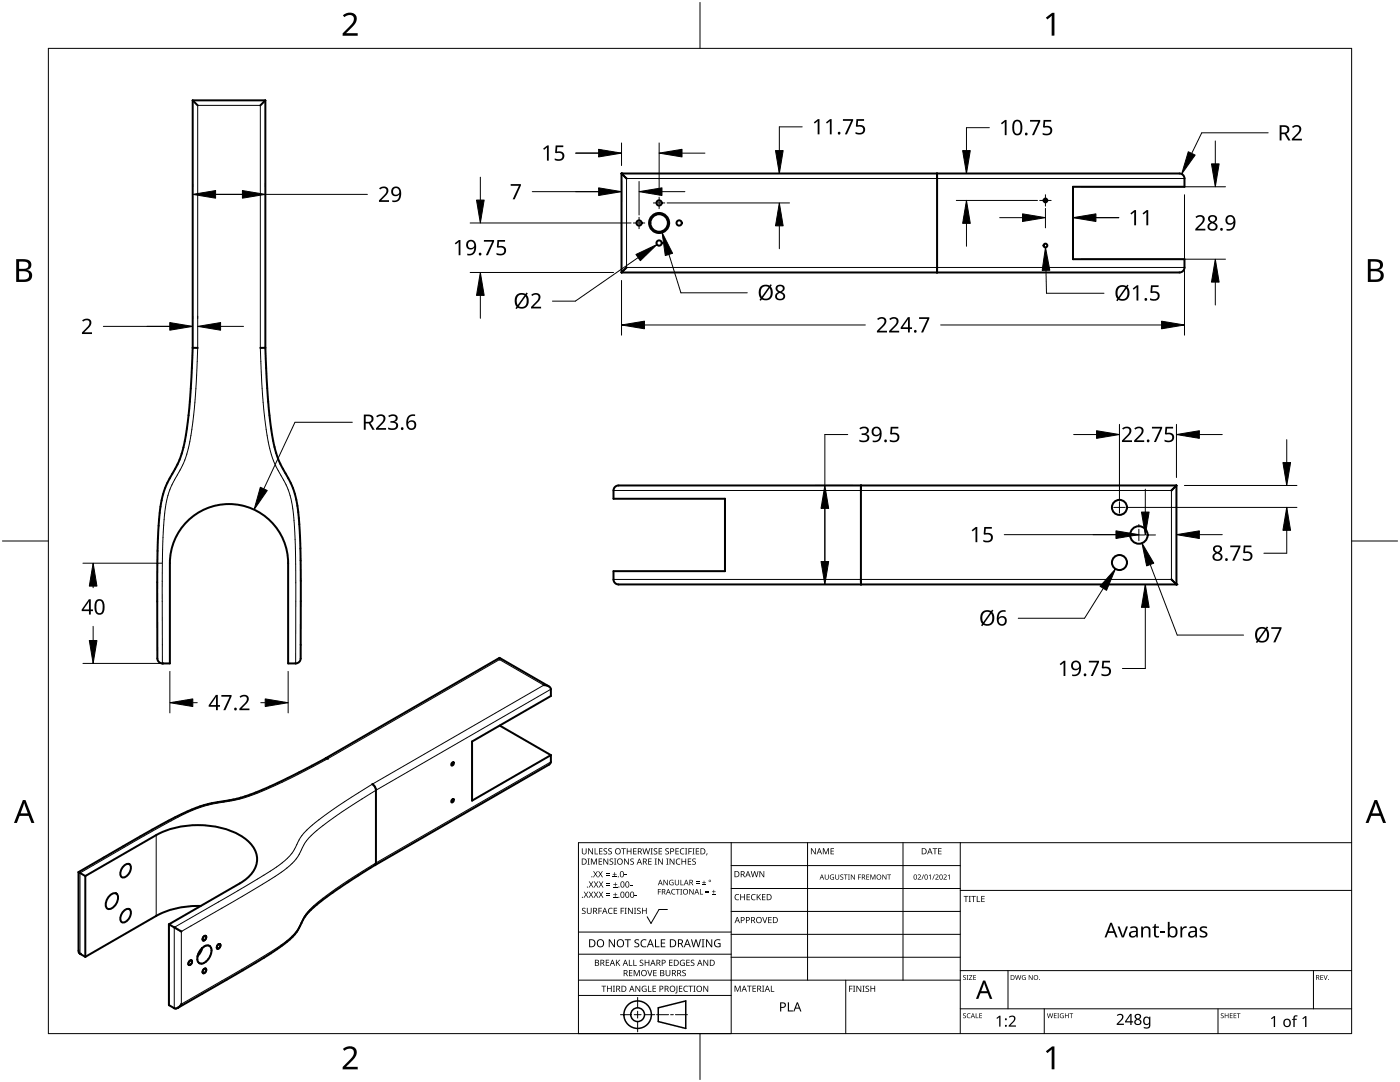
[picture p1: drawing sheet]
<svg xmlns="http://www.w3.org/2000/svg" width="279mm" height="216mm" viewBox="0 0 279 216" stroke-linecap="round" stroke-linejoin="round" font-family="sans-serif">
<g fill="none" stroke="#000" stroke-width=".4">
<path d="M38.5 20v49.4M38.5 20h14.5M38.5 20l1 1M53 20v49.4M53 20l-1 1M124 34.6h.1M124 34.6h111.4a1 1 0 0 1 1 1v1.7h-22.3v14.4h22.3v1.7a1 1 0 0 1-1 1h-111.4M124 34.6v19.8M124 34.6l1 1M125 35.6h.1M187 34.6h.1M187 34.6v19.8"/>
<path d="M124 54.4h.1M125 53.4l-1 1M125 53.4h.1M187 54.4h.1M38.5 69.4l-.6 10.8-.9 7.2a21 21 0 0 1-3.4 8.5 24.2 24.2 0 0 0-2 10.5l-.2 7.9v17.1a1 1 0 0 0 1 1h1.5v-20a11.8 11.8 0 0 1 11.8-11.8 11.8 11.8 0 0 1 11.8 11.8v20h1.5a1.09 1.09 0 0 0 1-1.5v-20.1l-.5-8.6a18.7 18.7 0 0 0-3.3-9.2 29.7 29.7 0 0 1-2.5-10.7l-.4-5.4-.3-7.5M38.5 69.4h1M53 69.4h-1M171.8 96.9v19.7M171.8 96.9h.1M233.8 97.9h.1M234.8 96.9l-1 1M234.8 96.9h.1"/>
<path d="M234.8 96.9h-111.4a1 1 0 0 0-1 1v1.6h22.3v14.5h-22.3v1.6a1 1 0 0 0 1 1h111.4M234.8 96.9v19.7M171.8 116.6h.1M233.8 115.6h.1M233.8 115.6l1 1M234.8 116.6h.1M99.7 131.3l-34.7 20 .5 .1M99.7 131.3v.3M99.7 131.3l9.8 5.7M108.5 136.7a1.33 1.33 0 0 1 1.4 .8v1.4l-15.7 9.1v11.8l15.7-9.1M65 151.3l-8.4 4.3-5.9 2.7-3.4 1.1-6.3 1.2-4.2 1.6-6.1 3.1-15 8.7M65.5 151.4h.1"/>
<path d="M90.3 152.2l.1-.1a.32 .32 0 0 1 .1 .4 .32 .32 0 0 1-.4 .2zM90.3 159.5l.1-.1a.32 .32 0 0 1 .1 .5 .32 .32 0 0 1-.4 .1zM99.7 144.8l10.2 5.9M109.9 150.7v1.3l-.4 .6-34.7 20 .2-.4v-14.5l-.2-.8-.5-.4M15.7 174l.3 .2M15.7 174v15.7l.2 .5 1.1 .7M16 174.2h.1M16 174.2l1 .6M17 174.8l14.2-8.2a18.3 18.3 0 0 1 17.1 .3 5.4 5.4 0 0 1 3 5.2 6.2 6.2 0 0 1-3.4 4.2l-14.2 8.1M17 174.8v16.1M21.8 178.8a1.07 1.07 0 0 1 1.6-.3 2.34 2.34 0 0 1-1.6 2.9 .83 .83 0 0 1-.7-1.1l.4-1zM24.6 172.9a.92 .92 0 0 1 1.4-.3 2.01 2.01 0 0 1-1.4 2.5 .84 .84 0 0 1-.5-1.4z"/>
<path d="M74.8 172.6l-7.1 4.6-4.4 3.3a10.6 10.6 0 0 0-3.8 5 19.7 19.7 0 0 1-6.5 5.4l-17.5 10.2M24.6 181.9a.92 .92 0 0 1 1.4-.3 2.01 2.01 0 0 1-1.4 2.5 .84 .84 0 0 1-.5-1.4zM33.7 184.4l2.5 1.5M33.7 184.4v16.2l1.1 .6M36.2 185.9h.1M37.8 191.8a.3 .3 0 0 1 .5-.1 .3 .3 0 0 1 0 .5 .35 .35 0 0 1-.3 .4 .35 .35 0 0 1-.4-.2zM39.5 190.7l-.1 .1a1.34 1.34 0 0 0 .4 1.4M39.8 192.2h.1M40.1 180.8a17.8 17.8 0 0 0-8.9 2l-14.2 8.1M40.4 189.2l-.6 .7-.3 .8M40.4 189.2l.4-.4a.93 .93 0 0 1 1.2 .1 .93 .93 0 0 1 .2 1.1 2.71 2.71 0 0 1-2 2.3l-.4-.1M40.4 189.2l-.4 .8-.5 .7"/>
<path d="M40.5 194.2h.1M40.5 187.6v.1M40.7 193.4a.3 .3 0 0 1 .4-.1 .3 .3 0 0 1 0 .5v.1a.36 .36 0 0 1-.6 .3 .36 .36 0 0 1 0-.7zM40.7 186.9a.3 .3 0 0 1 .4-.1 .3 .3 0 0 1 0 .5v.1a.36 .36 0 0 1-.6 .2 .36 .36 0 0 1 0-.6zM43.3 189.3h.1M43.5 188.5a.3 .3 0 0 1 .5-.1 .3 .3 0 0 1-.1 .5v.1a.36 .36 0 0 1-.6 .3 .36 .36 0 0 1 .1-.6zM34.8 201.2h.1M35.5 201.1l-.4 .1h-.3M36.2 200.4l-.7 .7M36.2 200.4h.1"/>
<circle cx="208.6" cy="40" r=".38"/>
<circle cx="127.5" cy="44.5" r=".53"/>
<circle cx="131.5" cy="48.5" r=".53"/>
<circle cx="131.5" cy="40.5" r=".53"/>
<circle cx="131.5" cy="44.5" r="2"/>
<circle cx="131.5" cy="44.5" r="1.75"/>
<circle cx="135.5" cy="44.5" r=".53"/>
<circle cx="208.6" cy="49" r=".38"/>
<circle cx="223.4" cy="101.2" r="1.5"/>
<circle cx="223.4" cy="112.2" r="1.5"/>
<circle cx="227.3" cy="106.7" r="1.75"/>
</g>
<path d="M236.4 35.6h-111.4v17.8h111.4M122.4 97.9h111.4v17.7h-111.4M59 132.4v-20.9l-.4-8.5a18.3 18.3 0 0 0-3.3-9.6 30.6 30.6 0 0 1-2.6-11l-.4-5.4-.3-7.6v-48.4h-12.5v48.4l-.6 10.9-1 7.9a21.9 21.9 0 0 1-3.5 8.3 24.7 24.7 0 0 0-1.8 10.2l-.2 7.9v17.8M59 132.4h.1M109.9 137.5l-34.9 20.2-7.6 4.9a24.4 24.4 0 0 0-6.7 5.8 11.6 11.6 0 0 1-5.5 6.3l-6.8 4.2-12.2 7v14.5l17.3-10.1a17.1 17.1 0 0 0 6.2-5.3 13.2 13.2 0 0 1 5.5-6.3l3.9-2.8 5.9-3.7 34.9-20.2M31.2 166.6v16.2M16 190.3v-16.1l18.8-10.8a28.7 28.7 0 0 1 11.8-3.7 67 67 0 0 0 15.9-6.7l37.2-21.4 8.8 5.1-34.2 19.8-7.7 4.9a24.8 24.8 0 0 0-6.8 6 11.4 11.4 0 0 1-5.5 6.2l-6.8 4.1-12.7 7.4v16.1" fill="none" stroke="#000" stroke-width=".2"/>
<g fill="#000">
<circle cx="124" cy="34.6" r=".2"/>
<circle cx="234.8" cy="116.6" r=".2"/>
<circle cx="32.4" cy="132.4" r=".2"/>
<circle cx="16" cy="190.3" r=".2"/>
<circle cx="34.8" cy="185.1" r=".2"/>
</g>
<path d="M9.7 9.7h260v196.5h-260z" fill="none" stroke="#000" stroke-width=".2"/>
<path d="M139.7 .5v9.2M.5 108h9.2M269.7 108h9.2M139.7 206.2v9.2" fill="none" stroke="#000" stroke-width=".2"/>
<g fill="#000">
<path d="M68.4 3.1a1.64 1.64 0 0 1 2.8 .4 2.52 2.52 0 0 1-1.2 2.2l-.9 .9h2.3v.5h-3v-.4l1.2-1.2a1.95 1.95 0 0 0 .9-2.2 1.23 1.23 0 0 0-1.8 .1zM208.7 3.5l1.3-.9h.4v4.5h-.5v-4l-.9 .8zM68.4 209.3a1.64 1.64 0 0 1 2.8 .4 2.52 2.52 0 0 1-1.2 2.2l-.9 1h2.3v.5h-3v-.5l1.2-1.2a1.95 1.95 0 0 0 .9-2.1 1.23 1.23 0 0 0-1.8 .1zM208.7 209.8l1.3-1h.4v4.6h-.5v-4l-.9 .7z"/>
<path d="M3.2 51.7h1.3a1.28 1.28 0 0 1 1.7 1.3 1.04 1.04 0 0 1-.8 .9 1.23 1.23 0 0 1 1 1.5 1.23 1.23 0 0 1-1.6 .9h-1.6zM3.8 54.1v1.7h.9a.86 .86 0 0 0 1.1-.9 .86 .86 0 0 0-1.1-.8zM3.8 52.2v1.4h.8a.78 .78 0 0 0 1.1-.7 .78 .78 0 0 0-1.1-.7z"/>
<path d="M273 51.7h1.3a1.28 1.28 0 0 1 1.7 1.3 1.04 1.04 0 0 1-.9 .9 1.23 1.23 0 0 1 1 1.5 1.23 1.23 0 0 1-1.5 .9h-1.6zM273.6 54.1v1.7h.9a.86 .86 0 0 0 1.1-.9 .86 .86 0 0 0-1.2-.8zM273.6 52.2v1.4h.8a.78 .78 0 0 0 1-.7 .78 .78 0 0 0-1.1-.7z"/>
<path d="M4.6 159.6h.5l1.8 4.6h-.6l-.6-1.4h-1.8l-.5 1.4h-.6zM4.8 160.2l-.7 2.1h1.4z"/>
<path d="M274.3 159.6h.5l1.8 4.6h-.6l-.5-1.4h-1.8l-.6 1.4h-.6zM274.6 160.2l-.7 2.1h1.4z"/>
</g>
<g fill="none" stroke="#000" stroke-width=".2">
<path d="M145.9 168.1v38.1h-30.5v-38.1h154.3M145.9 172.7h45.7M145.9 177.3h45.7M161.2 168.1v27.5M180.2 168.1v27.5M191.6 168.1v38.1M191.6 177.7h78.1M115.4 198.6h30.5M115.4 195.6h76.2M115.4 190.4h30.5M115.4 186h30.5M127.3 199v2.1"/>
<path d="M133.2 181.5h-1.7l-1.6 2.8-.7-1.4M145.9 181.9h45.7M145.9 186.4h45.7M145.9 191h45.7M168.8 195.6v10.6M191.6 193.7h78.1M201.2 193.7v7.6M262.1 193.7v7.6M123.8 202.5h2.1M126.6 202.5h1.3M127.3 201.8v1.4M127.3 203.8v2.1"/>
<path d="M128.6 202.5h2.1M131 202.5h2.4M133.8 202.5h.6M134.8 202.5h2.4M191.6 201.3h78.1M208.4 201.3v4.9M243.1 201.3v4.9"/>
</g>
<g fill="#000">
<path d="M116.1 169.3h.2v.8a.32 .32 0 0 0 .3 .3 .32 .32 0 0 0 .3-.3v-.8h.2v.8a.47 .47 0 0 1-.5 .4 .47 .47 0 0 1-.5-.5zM116.5 177.9h.2l.3 .5 .3-.5h.1l-.4 .6 .4 .6h-.1l-.3-.5-.4 .5h-.1l.4-.6zM117.3 171.3h.4l-.1 .1v1l.1 .1h-.4l.1-.1v-1zM117.4 169.3h.2l.6 1v-1h.1v1.2h-.1l-.7-1v1h-.1zM117.5 177.9h.2l.3 .5 .3-.5h.1l-.4 .6 .4 .6h-.1l-.4-.5-.3 .5h-.1l.4-.6zM117.5 175.9h.2l.3 .5 .3-.5h.1l-.4 .6 .5 .6h-.2l-.3-.5-.4 .5h-.1l.4-.6zM117.9 171.3h.3l.3 1 .4-1h.2v1.2h-.1v-1l-.4 1h-.1l-.4-1v1h-.2zM118.7 169.3h.1v1h.6v.2h-.7zM118.4 173.8h.1l.3 .5 .3-.5h.2l-.4 .6 .4 .7h-.1l-.4-.6-.3 .6h-.1l.4-.7zM118.5 177.9h.2l.2 .5 .3-.5h.2l-.4 .6 .4 .6h-.1l-.4-.5-.3 .5h-.1l.4-.6zM118.5 175.9h.2l.3 .5 .3-.5h.1l-.4 .6 .4 .6h-.1l-.3-.5-.4 .5h-.1l.4-.6zM119.5 171.3h.7v.1h-.6v.4h.5v.2h-.5v.4h.6v.1h-.7z"/>
<path d="M119.6 169.3h.6v.1h-.5v.4h.5v.1h-.5v.4h.5v.2h-.6zM119.4 173.8h.1l.3 .5 .3-.5h.2l-.4 .6 .4 .7h-.1l-.4-.6-.3 .6h-.2l.5-.7zM119.5 177.9h.1l.3 .5 .3-.5h.2l-.4 .6 .4 .6h-.1l-.4-.5-.3 .5h-.1l.4-.6zM119.5 175.9h.2l.3 .5 .3-.5h.1l-.4 .6 .4 .6h-.1l-.4-.5-.3 .5h-.1l.4-.6zM120.9 174.6h.8v.1h-.8zM120.9 174.2h.8v.1h-.8zM121 178.7h.8v.1h-.8zM121 178.3h.8v.1h-.8zM121 176.6h.8v.1h-.8zM121 176.3h.8v.1h-.8zM120.5 169.4l.4-.1h.3l-.1 .1a.25 .25 0 0 0-.4-.1 .25 .25 0 0 0 0 .4 .4 .4 0 0 1 .5 .3 .4 .4 0 0 1-.3 .5 .4 .4 0 0 1-.5-.2h.2a.27 .27 0 0 0 .4-.1 .27 .27 0 0 0-.3-.3l-.2-.2zM120.4 171.3h.2l.6 1v-1h.2v1.2h-.2l-.6-1v1h-.2z"/>
<path d="M121.4 169.4l.5-.1h.2v.1a.25 .25 0 0 0-.4-.1 .25 .25 0 0 0 0 .4 .4 .4 0 0 1 .4 .3 .4 .4 0 0 1-.2 .5 .4 .4 0 0 1-.5-.2h.1a.27 .27 0 0 0 .5-.1 .27 .27 0 0 0-.4-.3l-.2-.2zM122.3 174.9h.8v.2h-.8zM122.4 179h.8v.1h-.8zM122.4 177h.8v.1h-.8zM121.7 171.4l.4-.1 .3 .1-.1 .1a.25 .25 0 0 0-.4-.1 .25 .25 0 0 0 0 .4 .4 .4 0 0 1 .5 .3 .4 .4 0 0 1-.3 .5 .4 .4 0 0 1-.5-.3l.2 .1a.27 .27 0 0 0 .4-.2 .27 .27 0 0 0-.3-.3l-.2-.2zM122.6 174h.1v.4h.4v.1h-.4v.4h-.1v-.4h-.3v-.1h.3zM122.7 178.1h.1v.4h.4v.1h-.4v.3h-.1v-.3h-.3v-.1h.3zM122.7 176.1h.2v.3h.3v.2h-.3v.3h-.2v-.3h-.3v-.2h.3zM122.5 171.3h.5l-.2 .1v1l.2 .1h-.5l.2-.1v-1zM124 169.3h.9v.1h-.4v1.1h-.1v-1.1h-.4zM124.7 174.5h.4v.2h-.4zM124.6 171.3h.1l.7 1v-1h.1v1.2h-.2l-.6-1v1h-.1z"/>
<path d="M125.7 176.6h.5v.1h-.5zM125.1 169.3h.1v.5h.7v-.5h.1v1.2h-.1v-.6h-.7v.6h-.1zM125.8 171.4l.5-.1 .2 .1v.1a.25 .25 0 0 0-.4-.1 .25 .25 0 0 0 0 .4 .4 .4 0 0 1 .4 .3 .4 .4 0 0 1-.2 .5 .4 .4 0 0 1-.5-.3l.1 .1a.27 .27 0 0 0 .5-.2 .27 .27 0 0 0-.4-.3l-.2-.2zM126.7 178.6h.4v.2h-.4zM126.4 169.3h.6v.1h-.5v.4h.5v.1h-.5v.4h.5v.2h-.6zM128.2 169.3h.2l.2 1 .3-1h.2l.2 1 .3-1h.1l-.3 1.2h-.1l-.3-1.1-.3 1.1h-.2zM129.4 171.3h.6v.1h-.5v.4h.5v.2h-.5v.4h.5v.1h-.6zM129.8 169.3h.5l-.2 .1v1l.2 .1h-.5l.2-.1v-1zM130.7 171.3h.4l-.1 .1v1l.1 .1h-.4l.1-.1v-1zM130.5 169.4l.4-.1h.3l-.1 .1a.25 .25 0 0 0-.4-.1 .25 .25 0 0 0 0 .4 .4 .4 0 0 1 .5 .3 .4 .4 0 0 1-.3 .5 .4 .4 0 0 1-.5-.2h.2a.27 .27 0 0 0 .4-.1 .27 .27 0 0 0-.3-.3l-.2-.2zM131.3 177.4h.6v.1h-.5v.4h.5v.1h-.5v.5h-.1zM131.4 169.3h.7v.1h-.5v.4h.5v.1h-.5v.4h.5v.2h-.7z"/>
<path d="M131.3 171.3h.2l.7 1-.1-1h.2v1.2h-.2l-.6-1v1h-.2zM132.4 175.6h.2l.6 .9v-.9h.1v1h-.2l-.6-.9v.9h-.1zM133 171.3h.4l-.1 .1v1l.1 .1h-.4l.1-.1v-1zM132.8 169.4l.4-.1h.3l-.1 .1a.25 .25 0 0 0-.3-.1 .25 .25 0 0 0 0 .4 .4 .4 0 0 1 .4 .3 .4 .4 0 0 1-.3 .5 .4 .4 0 0 1-.4-.2h.1a.27 .27 0 0 0 .5-.1 .27 .27 0 0 0-.4-.3l-.2-.2zM133.7 175.7l.5-.2 .2 .1v.1a.45 .45 0 0 0-.7 .4 .45 .45 0 0 0 .6 .4v-.3h-.2v-.1h.3v.5a.6 .6 0 0 1-.8-.1 .6 .6 0 0 1 .1-.8zM134.1 177.5l.4-.1h.3l-.1 .2a.44 .44 0 0 0-.6 .4 .44 .44 0 0 0 .6 .3 .52 .52 0 0 1-.7 0 .52 .52 0 0 1 .1-.8zM133.6 171.3h.2l.7 1v-1h.1v1.2h-.2l-.6-1v1h-.2zM134.9 177.4h.8v.1h-.4v1h-.1v-1h-.3zM135 171.5l.5-.2 .3 .1-.1 .1a.49 .49 0 0 0-.7 .4 .49 .49 0 0 0 .7 .5 .52 .52 0 0 1-.6 0 .52 .52 0 0 1-.2-.6zM134.8 169.3h.7v.1h-.6v.4h.5v.1h-.5v.4h.6v.2h-.7zM134.7 175.6h.1v.7a.28 .28 0 0 0 .3 .2 .28 .28 0 0 0 .3-.2v-.7h.1v.7a.42 .42 0 0 1-.4 .4 .42 .42 0 0 1-.4-.4zM135.8 175.6h.1v.9h.5v.1h-.6z"/>
<path d="M135.8 177.4h.3l-.1 .1v.9l.1 .1h-.3l.1-.1v-.9zM135.8 169.4l.5-.2 .3 .1-.1 .1a.49 .49 0 0 0-.7 .5 .49 .49 0 0 0 .8 .4 .52 .52 0 0 1-.7 .1 .52 .52 0 0 1-.2-.6zM136 171.3h.2v.5h.6v-.5h.1v1.2h-.1v-.5h-.6v.5h-.2zM136.7 169.3h.5l-.2 .1v1l.2 .1h-.5l.2-.1v-1zM137.4 169.3h.7v.1h-.6v.4h.5v.2h-.5v.5h-.1zM137.3 171.3h.6v.1h-.5v.4h.5v.2h-.5v.4h.5v.1h-.6zM137.6 177.4h.1l.6 .9v-.9h.1v1.1h-.1l-.6-.9v.9h-.1zM138.2 169.3h.4l-.1 .1v1l.1 .1h-.4l.1-.1v-1zM138.9 176.2h.7v.1h-.7zM138.9 175.9h.7v.1h-.7zM138.2 171.4l.4-.1 .3 .1-.1 .1a.25 .25 0 0 0-.4-.1 .25 .25 0 0 0 0 .4 .4 .4 0 0 1 .5 .3 .4 .4 0 0 1-.3 .5 .4 .4 0 0 1-.5-.3l.2 .1a.27 .27 0 0 0 .4-.2 .27 .27 0 0 0-.3-.3l-.2-.2zM138.9 169.3h.6v.1h-.5v.4h.5v.1h-.5v.4h.5v.2h-.6z"/>
<path d="M139.7 177.4h.1v1h.5v.1h-.6zM140.1 176.5h.8v.1h-.8zM140.4 175.7h.2v.3h.3v.2h-.3v.3h-.2v-.3h-.3v-.2h.3zM140.8 178h.7v.2h-.7zM140.8 177.7h.7v.1h-.7zM141 170.3h.2l-.3 .4zM142.1 178.4h.7v.1h-.7zM142.4 177.6h.1v.3h.3v.1h-.3v.3h-.1v-.3h-.3v-.1h.3zM146.8 178.6l.4-.2 .3 .1v.1a.49 .49 0 0 0-.7 .4 .49 .49 0 0 0 .7 .5 .52 .52 0 0 1-.7 0 .52 .52 0 0 1-.2-.6zM147.7 178.4h.2v.5h.6v-.5h.2v1.2h-.2v-.5h-.6v.5h-.2zM149 178.4h.7v.1h-.5v.4h.4v.2h-.4v.4h.5v.1h-.7zM150 178.6l.5-.2 .3 .1-.1 .1a.49 .49 0 0 0-.7 .4 .49 .49 0 0 0 .8 .5 .52 .52 0 0 1-.7 0 .52 .52 0 0 1-.2-.6z"/>
<path d="M149.8 173.8h.2l.2 1.1 .3-1.1h.2l.3 1.1 .2-1.1h.2l-.3 1.2h-.2l-.3-1-.3 1h-.1zM151 178.4h.2v.6l.5-.6h.2l-.5 .5 .5 .7h-.2l-.4-.6-.1 .6h-.2zM151.6 173.8h.1l.7 1v-1h.1v1.2h-.2l-.6-1v1h-.1zM152.1 178.4h.7v.1h-.6v.4h.5v.2h-.5v.4h.6v.1h-.7zM161.8 169.3h.2l.7 1v-1h.1v1.2h-.2l-.6-1v1h-.2zM164.2 169.3h.2l.4 .9 .4-.9h.2v1.2h-.1v-1.1l-.4 1.1h-.1l-.4-1.1v1.1h-.2zM164.6 174.5h.1v.7a.26 .26 0 0 0 .3 .2 .26 .26 0 0 0 .3-.2v-.7h.1v.7a.39 .39 0 0 1-.4 .3 .39 .39 0 0 1-.4-.3zM165.7 174.6l.5-.1h.2v.2a.42 .42 0 0 0-.7 .3 .42 .42 0 0 0 .6 .4v-.3h-.2v-.1h.4v.5a.56 .56 0 0 1-.8-.1 .56 .56 0 0 1 0-.8zM165.8 169.3h.6v.1h-.5v.4h.5v.1h-.5v.4h.5v.2h-.6zM166.7 174.5h.1v.7a.26 .26 0 0 0 .3 .2 .26 .26 0 0 0 .2-.2v-.7h.2v.7a.39 .39 0 0 1-.4 .3 .39 .39 0 0 1-.4-.3zM167.7 174.6l.4-.1h.2v.1a.24 .24 0 0 0-.4 0 .24 .24 0 0 0-.1 .3 .24 .24 0 0 0 .3 .1 .33 .33 0 0 1 .1 .5 .33 .33 0 0 1-.5 0v-.1a.26 .26 0 0 0 .4 0 .26 .26 0 0 0 .1-.3 .26 .26 0 0 0-.4-.1zM168.4 174.5h.8v.1h-.4v.9h-.1v-.9h-.3z"/>
<path d="M169.2 174.5h.4l-.1 .1v.8l.1 .1h-.4l.2-.1v-.8zM169.8 174.5h.2l.5 .8v-.8h.1v1h-.1l-.6-.8v.8h-.1zM171.3 174.5h.5v.1h-.4v.4h.4v.1h-.4v.4h-.1zM172.9 174.5h.6v.1h-.5v.3h.4v.1h-.4v.4h.5v.1h-.6zM173.7 174.5h.2l.3 .8 .3-.8h.2v1h-.1v-.9l-.5 .9-.3-.9v.9h-.1zM176.1 174.5h.1l.6 .8v-.8h.1v1h-.1l-.6-.8v.8h-.1zM177.1 174.5h.7v.1h-.3v.9h-.1v-.9h-.3zM183.1 174.6a.37 .37 0 0 1 .6 0 .37 .37 0 0 1-.2 .6l-.2 .2h.5v.1h-.7l.3-.4a.27 .27 0 0 0 .3-.3 .27 .27 0 0 0-.4-.2zM184.3 174.5h.1l-.4 1h-.1zM185.4 174.7l.3-.2v1h-.1v-.9l-.2 .2zM186.4 174.5h.2l-.4 1h-.1zM186.1 169.3h.9v.1h-.3v1.1h-.2v-1.1h-.4z"/>
<path d="M186.7 174.6a.37 .37 0 0 1 .6 0 .37 .37 0 0 1-.3 .6l-.2 .2h.5v.1h-.6l.2-.4a.27 .27 0 0 0 .3-.3 .27 .27 0 0 0-.4-.2zM187.2 169.3h.7v.1h-.5v.4h.5v.1h-.5v.4h.5v.2h-.7zM188.3 174.6a.37 .37 0 0 1 .6 0 .37 .37 0 0 1-.2 .6l-.3 .2h.6v.1h-.7l.3-.4a.27 .27 0 0 0 .2-.3 .27 .27 0 0 0-.3-.2zM189.2 174.7l.3-.2v1h-.1v-.9l-.2 .2zM192.3 178.8h.9v.1h-.3v1.1h-.2v-1.1h-.4zM193.3 178.8h.5l-.2 .1v1l.2 .1h-.5l.2-.1v-1zM193.8 178.8h1v.1h-.4v1.1h-.2v-1.1h-.4zM194.9 178.8h.2v1.1h.5v.1h-.7zM195.8 178.8h.7v.1h-.5v.4h.5v.1h-.5v.5h.5v.1h-.7zM116.2 181.3l.4-.2 .3 .1-.1 .1a.25 .25 0 0 0-.4-.1 .25 .25 0 0 0 0 .4 .4 .4 0 0 1 .5 .3 .4 .4 0 0 1-.3 .5 .4 .4 0 0 1-.5-.2h.2a.27 .27 0 0 0 .4-.1 .27 .27 0 0 0-.3-.3l-.2-.2zM117.1 181.1h.2v.8a.32 .32 0 0 0 .3 .3 .32 .32 0 0 0 .3-.3v-.8h.2v.8a.47 .47 0 0 1-.5 .5 .47 .47 0 0 1-.5-.5zM119.4 181.1h.7v.2h-.5v.4h.5v.1h-.5v.6h-.2z"/>
<path d="M120 196.7h1v.1h-.4v1.1h-.2v-1.1h-.4zM120.9 191.5h.7v.1h-.6v.4h.5v.2h-.5v.4h.6v.1h-.7zM121.5 181.3l.4-.2 .4 .1-.1 .1a.49 .49 0 0 0-.7 .5 .49 .49 0 0 0 .7 .4 .52 .52 0 0 1-.6 .1 .52 .52 0 0 1-.3-.6zM121.1 196.7h.2v.5h.6v-.5h.2v1.2h-.2v-.6h-.6v.6h-.2zM121.5 187.4h.2l.9 1.3v-1.3h.1v1.6h-.2l-.8-1.3v1.3h-.2zM122.3 196.7h.4l-.1 .1v1l.1 .1h-.4l.2-.1v-1zM122.5 181.1h.7v.2h-.6v.4h.5v.1h-.5v.4h.6v.2h-.7zM122.9 191.5h.2v.6l.5-.6h.2l-.5 .5 .5 .7h-.2l-.4-.6-.1 .6h-.2zM123.9 181.1h.6v.2h-.5v.4h.5v.1h-.5v.6h-.1zM124.7 181.1h.4l-.2 .2v.9l.2 .2h-.4l.1-.2v-.9zM124.7 187.4h1.2v.2h-.5v1.4h-.2v-1.4h-.5zM125.5 191.5h.2v1.1h.5v.1h-.7z"/>
<path d="M125.5 193.6h.7v.1h-.5v.4h.5v.1h-.5v.4h.5v.2h-.7zM125.3 181.1h.2l.7 1.1-.1-1.1h.2v1.3h-.2l-.6-1v1h-.2zM126.4 191.5h.1v1.1h.6v.1h-.7zM126.5 181.1h.5l-.2 .2v.9l.2 .2h-.5l.2-.2v-.9zM126.5 193.6h.2l.4 1 .4-1h.2v1.2h-.2v-1.1l-.4 1.1h-.1l-.4-1.1v1.1h-.1zM126.7 187.6l.3-.2 .6 .1-.2 .1a.33 .33 0 0 0-.6 .2 .33 .33 0 0 0 .4 .4 .47 .47 0 0 1 .4 .6 .47 .47 0 0 1-.7 .2h-.3v-.2h.2a.35 .35 0 0 0 .6-.2 .35 .35 0 0 0-.5-.4l-.3-.2zM126.8 196.7h.2l.6 1v-1h.2v1.2h-.2l-.7-1 .1 1h-.2zM127.2 181.3l.4-.2 .3 .1-.1 .1a.25 .25 0 0 0-.4-.1 .25 .25 0 0 0 0 .4 .4 .4 0 0 1 .5 .3 .4 .4 0 0 1-.3 .5 .4 .4 0 0 1-.5-.2h.2a.27 .27 0 0 0 .4-.1 .27 .27 0 0 0-.3-.3l-.2-.2zM127.7 191.6l.4-.1 .3 .1-.1 .1a.25 .25 0 0 0-.3-.1 .25 .25 0 0 0 0 .4 .4 .4 0 0 1 .4 .3 .4 .4 0 0 1-.3 .5 .4 .4 0 0 1-.4-.3l.1 .1a.27 .27 0 0 0 .5-.2 .27 .27 0 0 0-.4-.3l-.2-.2zM128 187.6l.6-.2 .4 .1-.1 .2a.63 .63 0 0 0-.9 .5 .63 .63 0 0 0 1 .6v.2a.83 .83 0 0 1-1.1-.3 .83 .83 0 0 1 .1-1.1zM128.2 196.8l.6-.1 .2 .1v.1a.5 .5 0 0 0-.8 .4 .5 .5 0 0 0 .7 .5v-.4h-.3v-.1h.4v.6a.66 .66 0 0 1-.8-.2 .66 .66 0 0 1 0-.9zM128.1 181.1h.2v.6h.6v-.6h.2v1.3h-.2v-.6h-.6v.6h-.2z"/>
<path d="M129.2 193.6h.1l.4 1 .3-1h.2l-.4 1.2h-.2zM129.3 196.7h.2v1.1h.5v.1h-.7zM128.7 191.5h.1v.5h.6v-.5h.2v1.2h-.2v-.5h-.6v.5h-.1zM130.7 187.4h.2v1.4h.7v.2h-.9zM130.2 196.7h.7v.1h-.5v.4h.5v.1h-.5v.5h.5v.1h-.7zM130.4 193.6h.6v.1h-.5v.4h.5v.1h-.5v.4h.5v.2h-.6zM131.9 187.4h.9v.2h-.7v.5h.6v.2h-.6v.5h.7v.2h-.9zM132.8 193.6h.2v.7a.32 .32 0 0 0 .3 .4 .32 .32 0 0 0 .3-.4v-.7h.2v.7a.47 .47 0 0 1-.5 .5 .47 .47 0 0 1-.5-.5zM133.5 191.5h.7v.1h-.5v.4h.5v.2h-.5v.4h.5v.1h-.7zM135 196.7h.2v1.3l-.1 .2h-.3l-.1-.1 .3-.2zM135.5 196.7h.7v.1h-.5v.4h.4v.1h-.4v.5h.5v.1h-.7zM135.8 191.7l.5-.2 .4 .1-.1 .1a.5 .5 0 0 0-.8 .4 .5 .5 0 0 0 .7 .5v-.4h-.2v-.1h.4v.6a.66 .66 0 0 1-.9-.1 .66 .66 0 0 1 0-.9z"/>
<path d="M136.2 193.7l.4-.2 .3 .1-.1 .1a.25 .25 0 0 0-.4-.1 .25 .25 0 0 0 0 .4 .4 .4 0 0 1 .5 .3 .4 .4 0 0 1-.3 .5 .4 .4 0 0 1-.5-.2h.2a.27 .27 0 0 0 .5-.1 .27 .27 0 0 0-.4-.3l-.2-.2zM136.5 196.8l.5-.1 .3 .1-.1 .1a.49 .49 0 0 0-.7 .4 .49 .49 0 0 0 .8 .4 .52 .52 0 0 1-.7 .1 .52 .52 0 0 1-.2-.6zM137 191.5h.6v.1h-.5v.4h.5v.2h-.5v.4h.5v.1h-.6zM137.4 196.7h.9v.1h-.4v1.1h-.1v-1.1h-.4zM137.9 191.6l.4-.1 .3 .1-.1 .1a.25 .25 0 0 0-.4-.1 .25 .25 0 0 0 0 .4 .4 .4 0 0 1 .5 .3 .4 .4 0 0 1-.3 .5 .4 .4 0 0 1-.5-.3l.2 .1a.27 .27 0 0 0 .4-.2 .27 .27 0 0 0-.3-.3l-.2-.2zM138.4 196.7h.4l-.1 .1v1l.1 .1h-.4l.1-.1v-1zM137.9 187.4h.2l.3 1.4 .4-1.4h.2l.4 1.4 .3-1.4h.2l-.4 1.6h-.2l-.4-1.3-.4 1.3h-.2zM140 187.4h.6l-.2 .2v1.3l.2 .1h-.6l.2-.1v-1.3zM140.4 196.7h.1l.7 1v-1h.1v1.2h-.1l-.7-1v1h-.1zM140.4 191.5h.2l.6 1v-1h.1v1.2h-.1l-.7-1v1h-.1zM140.9 187.4h.2l.9 1.3v-1.3h.1v1.6h-.2l-.8-1.3v1.3h-.2zM142.7 187.6l.7-.2 .4 .1-.1 .2a.65 .65 0 0 0-1 .5 .65 .65 0 0 0 .9 .6v-.4h-.3v-.2h.5v.7a.86 .86 0 0 1-1.1-.1 .86 .86 0 0 1 0-1.2z"/>
<path d="M146.6 196.7h.2l.4 1 .4-1h.2v1.2h-.1v-1.1l-.4 1.1h-.2l-.4-1.1v1.1h-.1zM149.1 196.7h.9v.1h-.4v1.1h-.1v-1.1h-.4zM150.2 196.7h.7v.1h-.6v.4h.5v.1h-.5v.5h.6v.1h-.7zM152.1 183h.2l.3 1 .4-1h.1l-.4 1.2h-.1zM152.1 196.7h.4l-.1 .1v1l.1 .1h-.4l.1-.1v-1zM153.8 196.7h.2v1.1h.5v.1h-.7zM153.3 183h.7v.1h-.5v.4h.5v.1h-.5v.5h.5v.1h-.7zM169.5 196.7h.6v.1h-.5v.5h.5v.1h-.5v.5h-.1zM170.2 196.7h.5l-.2 .1v1l.2 .1h-.5l.2-.1v-1zM170.9 196.7h.2l.6 1v-1h.2v1.2h-.2l-.6-1v1h-.2zM172.1 196.7h.5l-.2 .1v1l.2 .1h-.5l.2-.1v-1zM172.8 196.8l.4-.1h.2v.2a.25 .25 0 0 0-.4-.1 .25 .25 0 0 0 0 .4 .4 .4 0 0 1 .5 .3 .4 .4 0 0 1-.3 .4 .4 .4 0 0 1-.5-.2l.2 .1a.27 .27 0 0 0 .4-.2 .27 .27 0 0 0-.3-.3l-.3-.2z"/>
<path d="M173.7 196.7h.2v.5h.6v-.5h.2v1.2h-.2v-.6h-.6v.6h-.2zM192.2 194.7l.4-.1h.2l-.1 .1a.24 .24 0 0 0-.3 0 .24 .24 0 0 0-.1 .3 .24 .24 0 0 0 .4 .1 .31 .31 0 0 1 0 .4 .31 .31 0 0 1-.5-.1 .24 .24 0 0 0 .3 .1 .24 .24 0 0 0 .1-.3l-.4-.3zM192.9 194.6h.4l-.1 .1v.7l.1 .1h-.4l.1-.1v-.7zM193.4 194.6h.6l-.5 .8h.6v.1h-.7l.5-.8h-.5zM194.2 194.6h.6v.1h-.4v.3h.4v.1h-.4v.3h.4v.1h-.6zM202.6 194.6h.1l.2 .8 .2-.8h.2l.2 .8 .2-.8h.1l-.2 .9h-.2l-.2-.8-.2 .8h-.2zM204 194.7l.4-.1h.3l-.1 .1a.4 .4 0 0 0-.6 .4 .4 .4 0 0 0 .6 .3v-.3l-.2-.1h.3v.5a.53 .53 0 0 1-.7-.1 .53 .53 0 0 1 0-.7zM205.3 194.6h.1l.6 .8v-.8h.1v.9h-.2l-.5-.8v.8h-.1zM223 184.9h.4l.7 1.8 .6-1.8h.4l-.8 2.2h-.4zM227.8 184.9h.2l.1 .3a.83 .83 0 0 1 .9-.3 .83 .83 0 0 1 .6 .7v1.5h-.4v-1.4a.59 .59 0 0 0-.7-.6 .59 .59 0 0 0-.4 .8v1.2h-.3zM230.5 184.4h.2v.5h.6v.2h-.6v1.3l.2 .4h.4v.2a.67 .67 0 0 1-1-.6v-1.3h-.3v-.1l.3-.2zM231.6 185.8h1v.3h-1z"/>
<path d="M235.6 184.9h.3v.4l.4-.4 .6-.1-.1 .4h-.5l-.3 .3-.1 1.6h-.3zM239.5 185.1a1.29 1.29 0 0 1 1.4-.1l-.1 .3-.5-.2a.35 .35 0 0 0-.5 .2 .35 .35 0 0 0 .4 .4l.1 .1a.66 .66 0 0 1 .7 .8 .66 .66 0 0 1-.9 .5l-.7-.1v-.4l.7 .2 .5-.1v-.4l-.5-.2a.65 .65 0 0 1-.6-1zM263.5 194.6h.6v.1h-.5v.3h.4v.1h-.4v.3h.5v.1h-.6zM264.1 194.6h.2l.2 .8 .3-.8h.2l-.4 .9h-.1zM157.2 200h.3v1.6h.8v.2h-1.1zM192.2 202.3l.4-.1h.2l-.1 .1a.24 .24 0 0 0-.3 0 .24 .24 0 0 0-.1 .3 .24 .24 0 0 0 .4 .1 .31 .31 0 0 1 0 .5 .31 .31 0 0 1-.5-.2 .24 .24 0 0 0 .3 .1 .24 .24 0 0 0 .1-.3l-.4-.2zM193.1 202.3l.3-.1h.3l-.1 .1a.39 .39 0 0 0-.5 .4 .39 .39 0 0 0 .5 .3 .46 .46 0 0 1-.6 0 .46 .46 0 0 1 .1-.7zM194.7 202.2h.1v.8h.5v.2h-.6zM195.4 202.2h.6v.1h-.4v.3h.4v.1h-.4v.4h.4v.1h-.6zM198.9 203.1l.5-.4h.3v2.2h-.3v-1.9l-.4 .3zM201.3 202.9a.76 .76 0 0 1 1.2 0 .76 .76 0 0 1-.3 1.1l-.6 .6h1.1v.3h-1.4v-.3l.8-.8a.52 .52 0 0 0 .2-.8 .52 .52 0 0 0-.8 .1zM209 202.2h.1l.2 .8 .2-.8h.1l.3 .8 .2-.8h.1l-.3 1h-.1l-.2-.9-.3 .9h-.1z"/>
<path d="M210.3 202.2h.6v.1h-.4v.3h.3v.1h-.3v.4h.4v.1h-.6zM211 202.2h.4l-.2 .1v.8l.2 .1h-.4l.1-.1v-.8zM211.6 202.3l.7-.1-.1 .1a.4 .4 0 0 0-.6 .4 .4 .4 0 0 0 .6 .3v-.2l-.2-.2h.3v.5a.53 .53 0 0 1-.7-.1 .53 .53 0 0 1 0-.7zM212.5 202.2h.2v.4h.5v-.4h.1v1h-.1v-.5h-.5v.5h-.2zM213.4 202.2h.8v.1h-.3v.9h-.2v-.9h-.3zM222.9 202.6a.76 .76 0 0 1 1.2-.1 .76 .76 0 0 1-.3 1.2l-.6 .6h1.1v.2h-1.4v-.2l.7-.8a.52 .52 0 0 0 .3-.8 .52 .52 0 0 0-.9 0zM243.7 202.3l.3-.1h.2v.1a.24 .24 0 0 0-.3 0 .24 .24 0 0 0-.1 .3 .24 .24 0 0 0 .3 .1 .31 .31 0 0 1 0 .5 .31 .31 0 0 1-.5-.2 .24 .24 0 0 0 .4 .1 .24 .24 0 0 0 0-.3l-.3-.2zM244.4 202.2h.2v.4h.5v-.4h.1v1h-.1v-.5h-.5v.5h-.2zM245.4 202.2h.6v.1h-.4v.3h.4v.1h-.4v.4h.4v.1h-.6zM246.2 202.2h.5v.1h-.4v.3h.4v.1h-.4v.4h.4v.1h-.5zM246.8 202.2h.8v.1h-.3v.9h-.2v-.9h-.3zM253.7 203.2l.6-.5h.2v2.2h-.3v-1.9l-.4 .4z"/>
<path d="M258.2 202.7l.3-.1h.5l-.1 .3-.4-.1-.1 .2v.3h.4v.2h-.4v1.4h-.3v-1.4h-.3l.3-.2zM259.9 203.2l.6-.5h.2v2.2h-.2v-1.9l-.5 .4z"/>
<path d="M116.1 171.3h.4a.61 .61 0 0 1 .6 .6 .61 .61 0 0 1-.6 .6h-.4zM116.3 171.4v1h.1a.48 .48 0 0 0 .5-.5 .48 .48 0 0 0-.4-.5z"/>
<path d="M122.7 169.9a.61 .61 0 0 1 1.2 0 .61 .61 0 0 1-1.2 0zM122.9 169.9a.45 .45 0 0 0 .9 0 .45 .45 0 0 0-.9 0z"/>
<path d="M123.1 171.9a.61 .61 0 0 1 1.2 0 .61 .61 0 0 1-1.2 0zM123.3 171.9a.45 .45 0 0 0 .9 0 .45 .45 0 0 0-.9 0z"/>
<path d="M123.9 173.9a.5 .5 0 0 1 .6 .1 .5 .5 0 0 1 0 .7 .44 .44 0 0 1-.6 .3 .44 .44 0 0 1-.2-.6zM123.9 174a.48 .48 0 0 0-.1 .6 .48 .48 0 0 0 .5 .3v-.8l-.1-.1z"/>
<path d="M124 178a.5 .5 0 0 1 .6 .1 .5 .5 0 0 1 0 .6 .44 .44 0 0 1-.6 .4 .44 .44 0 0 1-.2-.6zM124.1 178.1a.48 .48 0 0 0-.2 .6 .48 .48 0 0 0 .5 .3v-.8l-.1-.2z"/>
<path d="M124 176a.5 .5 0 0 1 .6 .1 .5 .5 0 0 1 0 .6 .44 .44 0 0 1-.6 .4 .44 .44 0 0 1-.2-.7zM124.1 176.1a.48 .48 0 0 0-.2 .5 .48 .48 0 0 0 .5 .3v-.7l-.1-.2z"/>
<path d="M124.9 178a.5 .5 0 0 1 .7 .1 .5 .5 0 0 1 0 .6 .44 .44 0 0 1-.6 .4 .44 .44 0 0 1-.2-.6zM125 178.1a.48 .48 0 0 0-.1 .6 .48 .48 0 0 0 .4 .3l.1-.8-.2-.2z"/>
<path d="M124.9 176a.5 .5 0 0 1 .7 .1 .5 .5 0 0 1 0 .6 .44 .44 0 0 1-.6 .4 .44 .44 0 0 1-.2-.7zM125 176.1a.48 .48 0 0 0-.1 .5 .48 .48 0 0 0 .5 .3v-.7l-.1-.2z"/>
<path d="M125.9 178a.5 .5 0 0 1 .6 .1 .5 .5 0 0 1 0 .6 .44 .44 0 0 1-.5 .4 .44 .44 0 0 1-.2-.6zM126 178.1a.48 .48 0 0 0-.2 .6 .48 .48 0 0 0 .5 .3l.1-.8-.2-.2z"/>
<path d="M127.3 169.3h.3a.35 .35 0 0 1 .5 .2 .35 .35 0 0 1-.3 .4l.4 .6h-.2l-.3-.5h-.3v.5h-.1zM127.4 169.4v.4h.2a.23 .23 0 0 0 .3-.2 .23 .23 0 0 0-.3-.2z"/>
<path d="M127.5 171.3h.2l.4 1.2h-.1l-.2-.4h-.4l-.2 .4h-.1zM127.6 171.5l-.2 .5h.4z"/>
<path d="M128.3 171.3h.3a.35 .35 0 0 1 .5 .2 .35 .35 0 0 1-.3 .5l.4 .5h-.2l-.3-.5h-.2v.5h-.2zM128.5 171.4v.5h.1a.23 .23 0 0 0 .3-.2 .23 .23 0 0 0-.3-.3z"/>
<path d="M131.7 175.5h.1l.5 1.1h-.2l-.1-.3h-.4l-.2 .3h-.1zM131.8 175.7l-.2 .5h.3z"/>
<path d="M132.1 177.4h.3a.31 .31 0 0 1 .4 .2 .31 .31 0 0 1-.2 .4l.3 .5h-.2l-.3-.5h-.2v.5h-.1zM132.2 177.5v.4h.2a.21 .21 0 0 0 .2-.2 .21 .21 0 0 0-.2-.2z"/>
<path d="M133.3 177.4h.1l.5 1.1h-.2l-.1-.4h-.4l-.2 .4h-.1zM133.4 177.5l-.2 .5h.4z"/>
<path d="M133.8 169.3h.3a.41 .41 0 0 1 .4 .5 .41 .41 0 0 1-.6 .2v.5h-.1zM133.9 169.4v.5a.29 .29 0 0 0 .5-.3 .29 .29 0 0 0-.5-.2z"/>
<path d="M136.9 175.5h.1l.4 1.1h-.1l-.1-.3h-.5l-.1 .3h-.1zM137 175.7l-.2 .5h.3z"/>
<path d="M136.2 177.9a.55 .55 0 0 1 1.1 0 .55 .55 0 0 1-1.1 0zM136.4 177.9a.45 .45 0 0 0 .9 0 .45 .45 0 0 0-.9 0z"/>
<path d="M137.6 175.6h.3a.31 .31 0 0 1 .4 .2 .31 .31 0 0 1-.2 .4l.3 .4h-.2l-.3-.4h-.2v.4h-.1zM137.7 175.7v.4h.2a.21 .21 0 0 0 .2-.2 .21 .21 0 0 0-.2-.2z"/>
<path d="M139 177.4h.1l.4 1.1h-.1l-.1-.4h-.5l-.1 .4h-.1zM139.1 177.5l-.2 .5h.3z"/>
<path d="M139.8 169.3h.4a.61 .61 0 0 1 .6 .6 .61 .61 0 0 1-.7 .6h-.3zM140 169.4v.9h.1a.48 .48 0 0 0 .5-.4 .48 .48 0 0 0-.4-.5z"/>
<path d="M141.4 175.8a.25 .25 0 0 1 .5 0 .25 .25 0 0 1-.5 0zM141.5 175.8a.15 .15 0 0 0 .3 0 .15 .15 0 0 0-.3 0z"/>
<path d="M146.6 173.8h.4a.61 .61 0 0 1 .6 .6 .61 .61 0 0 1-.7 .6h-.3zM146.7 174v.9h.2a.48 .48 0 0 0 .5-.5 .48 .48 0 0 0-.5-.4z"/>
<path d="M147.8 173.8h.4a.35 .35 0 0 1 .4 .3 .35 .35 0 0 1-.2 .4l.3 .5h-.2l-.3-.5h-.2v.5h-.2zM148 174v.4h.2a.23 .23 0 0 0 .3-.2 .23 .23 0 0 0-.3-.2z"/>
<path d="M149.2 173.8h.1l.5 1.2h-.1l-.2-.3h-.5l-.1 .3h-.2zM149.3 174l-.2 .5h.4z"/>
<path d="M153 178.4h.4a.61 .61 0 0 1 .6 .6 .61 .61 0 0 1-.6 .6h-.4zM153.2 178.5v1h.1a.48 .48 0 0 0 .5-.5 .48 .48 0 0 0-.4-.5z"/>
<path d="M163.4 169.2h.2l.5 1.3h-.2l-.2-.4h-.4l-.2 .4h-.1zM163.5 169.4l-.2 .6h.4z"/>
<path d="M164 174.5h.1l.4 1h-.2l-.1-.3h-.4l-.1 .3h-.1zM164 174.6l-.1 .5h.3z"/>
<path d="M172 174.5h.3a.29 .29 0 0 1 .3 .2 .29 .29 0 0 1-.1 .4l.2 .4h-.1l-.3-.4h-.2v.4h-.1zM172.1 174.6v.4h.2a.2 .2 0 0 0 .2-.2 .2 .2 0 0 0-.2-.2z"/>
<path d="M174.9 175a.51 .51 0 0 1 1 0 .51 .51 0 0 1-1 0zM175.1 175a.38 .38 0 0 0 .7 0 .38 .38 0 0 0-.7 0z"/>
<path d="M182.5 174.6l.1-.1a.51 .51 0 0 1 .4 .5 .51 .51 0 0 1-.5 .5l-.2-.4zM182.5 174.6v.1a.39 .39 0 0 0-.1 .4 .39 .39 0 0 0 .4 .3 .4 .4 0 0 0 .1-.5 .4 .4 0 0 0-.4-.3z"/>
<path d="M184 169.3h.3a.61 .61 0 0 1 .6 .6 .61 .61 0 0 1-.6 .6h-.3zM184.1 169.4v.9h.2a.48 .48 0 0 0 .5-.4 .48 .48 0 0 0-.5-.5z"/>
<path d="M184.6 174.6l.1-.1a.51 .51 0 0 1 .5 .5 .51 .51 0 0 1-.5 .5l-.2-.4zM184.7 174.6v.1a.39 .39 0 0 0-.1 .4 .39 .39 0 0 0 .4 .3 .4 .4 0 0 0 .1-.5 .4 .4 0 0 0-.4-.3z"/>
<path d="M185.5 169.2h.1l.5 1.3h-.1l-.2-.4h-.5l-.1 .4h-.2zM185.6 169.4l-.2 .6h.4z"/>
<path d="M187.6 174.6l.1-.1a.51 .51 0 0 1 .5 .5 .51 .51 0 0 1-.5 .5l-.2-.4zM187.7 174.6l-.1 .1a.39 .39 0 0 0 0 .4 .39 .39 0 0 0 .3 .3 .4 .4 0 0 0 .2-.5 .4 .4 0 0 0-.4-.3z"/>
<path d="M118.4 181.1h.3a.35 .35 0 0 1 .4 .3 .35 .35 0 0 1-.2 .4l.3 .6h-.1l-.3-.5h-.3v.5h-.1zM118.5 181.3v.4h.2a.23 .23 0 0 0 .3-.2 .23 .23 0 0 0-.3-.2z"/>
<path d="M118.7 191.5h.4a.31 .31 0 0 1 .4 .2 .31 .31 0 0 1-.2 .4 .33 .33 0 0 1 .3 .4 .33 .33 0 0 1-.4 .2h-.5zM118.9 192.2v.4h.2a.23 .23 0 0 0 .3-.2 .23 .23 0 0 0-.3-.2zM118.9 191.6v.4h.2a.21 .21 0 0 0 .3-.2 .21 .21 0 0 0-.3-.2z"/>
<path d="M117.6 187.4h.5a.79 .79 0 0 1 .7 .8 .79 .79 0 0 1-.8 .8h-.4zM117.8 187.6v1.2h.2a.62 .62 0 0 0 .6-.6 .62 .62 0 0 0-.6-.6z"/>
<path d="M119.8 191.5h.4a.35 .35 0 0 1 .4 .3 .35 .35 0 0 1-.2 .4l.3 .5h-.2l-.3-.5h-.2v.5h-.2zM120 191.6v.5h.2a.23 .23 0 0 0 .3-.2 .23 .23 0 0 0-.3-.3z"/>
<path d="M119.3 187.6a.77 .77 0 0 1 1.1 .1 .77 .77 0 0 1-.2 1.1 .77 .77 0 0 1-1-.2l-.1-.6zM119.5 187.7a.63 .63 0 0 0-.2 .8 .63 .63 0 0 0 .8 .3 .63 .63 0 0 0 .2-.9 .63 .63 0 0 0-.8-.2z"/>
<path d="M120.6 181.1h.2l.4 1.3h-.1l-.2-.4h-.4l-.2 .4h-.1zM120.7 181.3l-.2 .6h.4z"/>
<path d="M122.1 191.5h.2l.5 1.2h-.2l-.1-.3h-.5l-.2 .3h-.1zM122.2 191.7l-.2 .5h.4z"/>
<path d="M123 196.7h.3a.35 .35 0 0 1 .4 .2 .35 .35 0 0 1-.2 .5l.3 .5h-.1l-.3-.5h-.3v.5h-.1zM123.1 196.8v.5h.2a.23 .23 0 0 0 .3-.3 .23 .23 0 0 0-.3-.2z"/>
<path d="M123.3 187.6a.77 .77 0 0 1 1.1 .1 .77 .77 0 0 1-.2 1.1 .77 .77 0 0 1-1.1-.2v-.6zM123.5 187.7a.63 .63 0 0 0-.2 .8 .63 .63 0 0 0 .8 .3 .63 .63 0 0 0 .2-.9 .63 .63 0 0 0-.8-.2z"/>
<path d="M124.5 193.6h.3a.35 .35 0 0 1 .4 .2 .35 .35 0 0 1-.2 .4l.3 .6h-.1l-.3-.5h-.3v.5h-.1zM124.6 193.7v.4h.2a.23 .23 0 0 0 .3-.2 .23 .23 0 0 0-.3-.2z"/>
<path d="M124 196.7h.4a.61 .61 0 0 1 .6 .6 .61 .61 0 0 1-.6 .6h-.4zM124.2 196.8v1h.2a.48 .48 0 0 0 .5-.5 .48 .48 0 0 0-.5-.5z"/>
<path d="M124.7 191.5h.2l.4 1.2h-.1l-.2-.3h-.4l-.2 .3h-.1zM124.8 191.7l-.2 .5h.4z"/>
<path d="M126 196.7h.2l.4 1.2h-.1l-.2-.4h-.4l-.2 .4h-.1zM126.1 196.8l-.2 .6h.4z"/>
<path d="M127.9 194.2a.61 .61 0 0 1 1.2 0 .61 .61 0 0 1-1.2 0zM128.1 194.2a.45 .45 0 0 0 .9 0 .45 .45 0 0 0-.9 0z"/>
<path d="M129.7 187.4h.2l.6 1.6h-.2l-.2-.5h-.6l-.2 .5h-.2zM129.8 187.6l-.3 .7h.5z"/>
<path d="M130.2 191.5h.2l.4 1.2h-.1l-.2-.3h-.4l-.2 .3h-.1zM130.3 191.7l-.2 .5h.4z"/>
<path d="M131 191.5h.3a.35 .35 0 0 1 .5 .3 .35 .35 0 0 1-.3 .4l.4 .5h-.2l-.3-.5h-.2v.5h-.2zM131.2 191.6v.5h.1a.23 .23 0 0 0 .3-.2 .23 .23 0 0 0-.3-.3z"/>
<path d="M131.8 193.6h.3a.31 .31 0 0 1 .4 .1 .31 .31 0 0 1-.2 .4 .33 .33 0 0 1 .3 .4 .33 .33 0 0 1-.4 .3h-.4zM131.9 194.2v.4h.3a.23 .23 0 0 0 .2-.2 .23 .23 0 0 0-.3-.2zM131.9 193.7v.4h.2a.21 .21 0 0 0 .3-.2 .21 .21 0 0 0-.3-.2z"/>
<path d="M131.6 196.7h.3a.41 .41 0 0 1 .5 .5 .41 .41 0 0 1-.6 .2v.5h-.2zM131.8 196.8v.5a.29 .29 0 0 0 .4-.2 .29 .29 0 0 0-.4-.3z"/>
<path d="M132.6 196.7h.4a.35 .35 0 0 1 .4 .2 .35 .35 0 0 1-.2 .5l.3 .5h-.2l-.3-.5h-.2v.5h-.2zM132.8 196.8v.5h.2a.23 .23 0 0 0 .3-.3 .23 .23 0 0 0-.3-.2z"/>
<path d="M132.1 191.5h.3a.41 .41 0 0 1 .4 .5 .41 .41 0 0 1-.6 .3v.4h-.1zM132.2 191.6v.5a.29 .29 0 0 0 .5-.2 .29 .29 0 0 0-.5-.3z"/>
<path d="M134.1 193.6h.3a.35 .35 0 0 1 .5 .2 .35 .35 0 0 1-.3 .4l.4 .6h-.2l-.3-.5h-.2v.5h-.2zM134.3 193.7v.4h.1a.23 .23 0 0 0 .3-.2 .23 .23 0 0 0-.3-.2z"/>
<path d="M133.6 197.3a.61 .61 0 0 1 1.2 0 .61 .61 0 0 1-1.2 0zM133.8 197.3a.45 .45 0 0 0 .9 0 .45 .45 0 0 0-.9 0z"/>
<path d="M133.7 187.4h.5a.79 .79 0 0 1 .7 .8 .79 .79 0 0 1-.8 .8h-.4zM133.9 187.6v1.2h.2a.62 .62 0 0 0 .6-.6 .62 .62 0 0 0-.6-.6z"/>
<path d="M135.2 193.6h.3a.35 .35 0 0 1 .4 .2 .35 .35 0 0 1-.2 .4l.3 .6h-.2l-.2-.5h-.3v.5h-.1zM135.3 193.7v.4h.2a.23 .23 0 0 0 .3-.2 .23 .23 0 0 0-.3-.2z"/>
<path d="M134.5 191.5h.4a.61 .61 0 0 1 .6 .6 .61 .61 0 0 1-.7 .6h-.3zM134.6 191.6v1h.2a.48 .48 0 0 0 .5-.5 .48 .48 0 0 0-.5-.5z"/>
<path d="M135.3 187.4h.4a.45 .45 0 0 1 .6 .3 .45 .45 0 0 1-.3 .6l.4 .7h-.2l-.4-.6h-.3v.6h-.2zM135.5 187.6v.6h.2a.3 .3 0 0 0 .4-.3 .3 .3 0 0 0-.4-.3z"/>
<path d="M137.1 187.4h.2l.6 1.6h-.2l-.2-.5h-.7l-.1 .5h-.2zM137.2 187.6l-.3 .7h.5z"/>
<path d="M139.6 191.5h.1l.5 1.2h-.2l-.1-.3h-.5l-.1 .3h-.2zM139.7 191.7l-.2 .5h.4z"/>
<path d="M138.9 197.3a.61 .61 0 0 1 1.2 0 .61 .61 0 0 1-1.2 0zM139.1 197.3a.45 .45 0 0 0 .9 0 .45 .45 0 0 0-.9 0z"/>
<path d="M141.7 191.5h.3a.61 .61 0 0 1 .6 .6 .61 .61 0 0 1-.6 .6h-.3zM141.8 191.6v1h.2a.48 .48 0 0 0 .5-.5 .48 .48 0 0 0-.5-.5z"/>
<path d="M147.1 183h.1l.5 1.2h-.2l-.1-.4h-.5l-.2 .4h-.1zM147.1 183.1l-.2 .6h.4z"/>
<path d="M147.8 183h.4a.41 .41 0 0 1 .4 .5 .41 .41 0 0 1-.6 .2v.5h-.2zM148 183.1v.5a.29 .29 0 0 0 .5-.2 .29 .29 0 0 0-.5-.3z"/>
<path d="M148.5 196.7h.1l.5 1.2h-.2l-.1-.4h-.5l-.2 .4h-.1zM148.5 196.8l-.2 .6h.4z"/>
<path d="M148.9 183h.3a.41 .41 0 0 1 .4 .5 .41 .41 0 0 1-.6 .2v.5h-.1zM149 183.1v.5a.29 .29 0 0 0 .5-.2 .29 .29 0 0 0-.5-.3z"/>
<path d="M149.9 183h.3a.35 .35 0 0 1 .5 .2 .35 .35 0 0 1-.3 .5l.4 .5h-.2l-.3-.5h-.2v.5h-.2zM150.1 183.1v.5h.1a.23 .23 0 0 0 .3-.3 .23 .23 0 0 0-.3-.2z"/>
<path d="M151.1 196.7h.4a.35 .35 0 0 1 .4 .2 .35 .35 0 0 1-.2 .5l.3 .5h-.2l-.3-.5h-.2v.5h-.2zM151.3 196.8v.5h.2a.23 .23 0 0 0 .2-.3 .23 .23 0 0 0-.2-.2z"/>
<path d="M150.8 183.6a.61 .61 0 0 1 1.2 0 .61 .61 0 0 1-1.2 0zM151.1 183.6a.45 .45 0 0 0 .9 0 .45 .45 0 0 0-.9 0z"/>
<path d="M153.1 196.7h.1l.5 1.2h-.2l-.1-.4h-.5l-.2 .4h-.1zM153.1 196.8l-.2 .6h.4z"/>
<path d="M154.3 183h.3a.61 .61 0 0 1 .6 .6 .61 .61 0 0 1-.6 .6h-.3zM154.4 183.1v1h.2a.48 .48 0 0 0 .5-.5 .48 .48 0 0 0-.5-.5z"/>
<path d="M196.2 195.7h.4l1.4 3.6h-.4l-.5-1.1h-1.4l-.5 1.1h-.4zM196.4 196.1l-.6 1.7h1.2z"/>
<path d="M201.7 194.6h.3a.49 .49 0 0 1 .5 .5 .49 .49 0 0 1-.5 .4h-.3zM201.8 194.7v.7h.4l.1-.2v-.3z"/>
<path d="M206.2 195.1a.5 .5 0 0 1 1 0 .5 .5 0 0 1-1 0zM206.4 195.1a.36 .36 0 0 0 .7 0 .36 .36 0 0 0-.7 0z"/>
<path d="M221.6 184.1h.3l1.1 3h-.3l-.4-1h-1.1l-.4 1h-.4zM221.7 184.5l-.4 1.3h.9z"/>
<path d="M225.5 185a.9 .9 0 0 1 1-.2 .9 .9 0 0 1 .6 .8v1.5h-.3l-.1-.4a.71 .71 0 0 1-1.1 .3 .71 .71 0 0 1 .1-1.1l1-.2a.51 .51 0 0 0-.2-.5 .51 .51 0 0 0-.6 0l-.2 .1zM225.8 186.2a.47 .47 0 0 0 .2 .7 .47 .47 0 0 0 .6-.3l.1-.6z"/>
<path d="M233.1 184h.3v1.2a.96 .96 0 0 1 1.3-.2 .96 .96 0 0 1 .3 1.2 .91 .91 0 0 1-.6 .8 .91 .91 0 0 1-1-.2l-.1 .3h-.2zM233.6 185.3l-.2 .4a.7 .7 0 0 0 .2 .9 .7 .7 0 0 0 .8 .1 .88 .88 0 0 0 .3-1 .88 .88 0 0 0-.8-.6z"/>
<path d="M237.3 185a.9 .9 0 0 1 1-.2 .9 .9 0 0 1 .6 .8v1.5h-.3l-.1-.4a.71 .71 0 0 1-1.1 .3 .71 .71 0 0 1 .1-1.1l1-.2a.51 .51 0 0 0-.2-.5 .51 .51 0 0 0-.6 0l-.2 .1zM237.6 186.2a.47 .47 0 0 0 .2 .7 .47 .47 0 0 0 .6-.3l.1-.6z"/>
<path d="M262.7 194.6h.2a.28 .28 0 0 1 .4 .1 .28 .28 0 0 1-.2 .4l.3 .4h-.2l-.2-.4h-.2v.4h-.1zM262.8 194.7v.3h.1a.19 .19 0 0 0 .3-.2 .19 .19 0 0 0-.3-.1z"/>
<path d="M155.7 200h.5a.57 .57 0 0 1 .7 .6 .57 .57 0 0 1-.8 .5h-.2v.7h-.2zM155.9 200.2v.7a.42 .42 0 0 0 .6 0 .42 .42 0 0 0-.1-.6z"/>
<path d="M159 200h.2l.7 1.8h-.2l-.2-.5h-.7l-.3 .5h-.2zM159.1 200.2l-.3 .9h.6z"/>
<path d="M194.1 202.2l.5 1-.3-.3h-.3l-.3 .3zM194.2 202.3l-.2 .4h.3z"/>
<path d="M225.6 202.3h.2v1.5h.4v.2h-.4v.5h-.2v-.5h-1.1v-.2zM225.6 202.6l-.8 1.2h.8z"/>
<path d="M226.5 202.5a.62 .62 0 0 1 .9-.2 .62 .62 0 0 1 .2 .9l-.3 .2a.65 .65 0 0 1 .4 .9 .65 .65 0 0 1-.9 .2 .59 .59 0 0 1-.4-.6 .59 .59 0 0 1 .4-.5l-.3-.4zM226.6 203.9a.45 .45 0 0 0 .9 0 .45 .45 0 0 0-.9 0zM226.7 202.9a.37 .37 0 0 0 .7 0 .37 .37 0 0 0-.7 0z"/>
<path d="M228.4 203l.5-.2 .4 .3 .1-.2h.2v1.6a.82 .82 0 0 1-1.3 .6v-.2l.1 .1a.59 .59 0 0 0 .7 0 .59 .59 0 0 0 .2-.7 .71 .71 0 0 1-.9 .1 .71 .71 0 0 1-.3-.9zM228.6 203.2a.6 .6 0 0 0-.2 .8 .6 .6 0 0 0 .8 .2l.1-.4a.49 .49 0 0 0-.1-.6 .49 .49 0 0 0-.6 0z"/>
<path d="M256.3 203.5a.81 .81 0 0 1 1.2 .1 .81 .81 0 0 1-.2 1.1 .81 .81 0 0 1-1.1-.2l-.1-.6zM256.6 203.6a.6 .6 0 0 0-.2 .8 .6 .6 0 0 0 .8 .2l.1-.2a.56 .56 0 0 0 0-.7 .56 .56 0 0 0-.7-.1z"/>
<circle cx="116.2" cy="179.1" r=".11"/>
<circle cx="117.2" cy="177" r=".11"/>
<circle cx="118.1" cy="175" r=".11"/>
<circle cx="123.4" cy="175" r=".11"/>
<circle cx="123.5" cy="179.1" r=".11"/>
<circle cx="123.5" cy="177" r=".11"/>
<circle cx="207.5" cy="195.5" r=".09"/>
<circle cx="265.1" cy="195.5" r=".09"/>
<circle cx="200.8" cy="204.7" r=".2"/>
<circle cx="200.8" cy="203.4" r=".2"/>
</g>
<g fill="none" stroke="#000" stroke-width=".3">
<path d="M131.4 201.1l5.5-1.4v5.5l-5.5-1.4z"/>
<circle cx="127.3" cy="202.5" r="1.37"/>
<circle cx="127.3" cy="202.5" r="2.74"/>
</g>
<g fill="none" stroke="#000" stroke-width=".2">
<path d="M38.5 36.8v.4M43 38.8h5.4M53 36.8v.4M53 38.8h20.3M95.9 35.4v4.5M106.2 38.2h17.8M114.9 30.6h9.1M124 28.5v4.5M124 36.2v4.1M127.5 36.2v6.7M131.5 28.5v10.4M132.1 38.2h4.6"/>
<path d="M136.1 30.6h4.6M157.1 34.6h.5M160.1 25.3h-4.6v9.3M188.6 34.6h6.3M190.8 40h16.3M197.5 25.5h-4.6v9.1M215.7 37.3h28.9M236.4 38.9v28M242.5 28.1v4.6M253.1 26.5h-13.3l-2 4.1M93.8 44.5h32.2M93.8 54.4h28.7"/>
<path d="M95.9 58.9v4.6M124 56v10.9M127.4 51.4l-12.6 8.7h-4.5M133.1 40.5h24.5M133.5 50.8l2.4 7.6h13.2M155.5 45.1v4.5M192.9 44.6v4.5M199.5 43.4h4.6M208.6 41.6v3.9M208.7 53.9l.1 4.6h11.5M214.1 45v.5M214.1 43.4h9.2"/>
<path d="M215.7 51.7h28.9M242.5 56.3v4.6M20.6 65.1h17.9M38.5 63.1v.4M39.5 63.1v.4M44 65.1h4.6M128.6 64.8h44.1M187.7 64.8h44.1M70.3 84.3h-11.4l-6.3 13.3M162.6 96.9h7.6M169.2 86.7h-4.6v10.2M214.3 86.7h4.5"/>
<path d="M223.4 84.7v15M228.6 97.6v4.6M234.8 84.7v10.6M234.8 98.5v10.2M236.4 96.9h22.4M239.4 86.7h4.5M256.8 87.7v4.6M16.6 112.4h15.7M18.6 117v.3M162.6 116.6h7.6M164.6 101.4v10.6M200.4 106.7h26.9"/>
<path d="M220.2 117.4l-3.8 6h-13.2M225 101.2h33.8M226.5 116.6h6.7M227.3 104.7v.5M228.6 116.6v16.8h-4.6M228.9 106.7h1.7M229.5 112.6l5.4 14.1h13.3M239.4 106.7h4.5M256.8 101.2v9.2h-4.6M16.6 132.4h15.7M18.6 125v2.8M33.9 134v8.2"/>
<path d="M57.5 134v8.2M38.5 140.2h.9M52 140.2h.9"/>
</g>
<g fill="#000" stroke="#000" stroke-width=".2">
<path d="M38.5 38.8l4.5-.8v1.5zM48.4 38l4.6 .8-4.6 .7zM95.1 39.9h1.5l-.7 4.6zM119.5 29.8l4.5 .8-4.5 .7zM119.5 37.5l4.5 .7-4.5 .8zM127.5 38.2l4.6-.7v1.5zM131.5 30.6l4.6-.8v1.5zM154.8 30h1.5l-.8 4.6zM192.1 30h1.5l-.7 4.6zM237.1 30.3l1.4 .6-2.7 3.8zM241.8 32.7h1.5l-.8 4.6zM95.9 54.4l.7 4.5h-1.5z"/>
<path d="M126.9 50.8l4.2-2-3.3 3.2zM132.1 46.4l2.1 4.1-1.4 .5zM155.5 40.5l.8 4.6h-1.5zM192.9 40l.7 4.6h-1.5zM204.1 42.7l4.5 .7-4.5 .8zM208.6 49.4l.9 4.5-1.5 .1zM214.1 43.4l4.6-.7v1.5zM242.5 51.7l.8 4.6h-1.5zM33.9 64.4l4.6 .7-4.6 .8zM39.5 65.1l4.5-.7v1.5zM124 64.8l4.6-.7v1.5zM231.8 64.1l4.6 .7-4.6 .8z"/>
<path d="M52 97.2l1.3 .7-2.6 3.8zM218.8 85.9l4.6 .8-4.6 .8zM234.8 86.7l4.6-.8v1.6zM256 92.3h1.6l-.8 4.6zM18.6 112.4l.7 4.6h-1.5zM164.6 96.9l.8 4.5h-1.5zM163.9 112h1.5l-.8 4.6zM222.6 113.5l-1.8 4.3-1.3-.8zM222.7 105.9l4.6 .8-4.6 .7zM227.9 108.4l2.4 4-1.5 .5zM227.8 102.2h1.5l-.7 4.5zM234.8 106.7l4.6-.8v1.5z"/>
<path d="M256.8 101.2l.8 4.6h-1.6zM17.8 127.8h1.5l-.7 4.6zM52.9 139.5l4.6 .7-4.6 .8zM228.6 116.6l.7 4.6h-1.5zM33.9 140.2l4.6-.7v1.5z"/>
</g>
<g fill="#000">
<path d="M101.9 36.7h2.1v.3l-1.3 2.8h-.4l1.3-2.7h-1.7zM108.4 29.7l.8-.7h.3v3.1h-.3v-2.7l-.6 .5zM110.9 29h1.5v.4h-1.2l-.1 .8a1.02 1.02 0 0 1 1.5 .9 1.02 1.02 0 0 1-1.3 1l-.6-.2v-.3a.88 .88 0 0 0 1 .2 .88 .88 0 0 0 .5-.8 .85 .85 0 0 0-1.2-.4l-.2-.1zM162.4 24.4l.8-.6h.3v3h-.3v-2.6l-.6 .5zM164.8 24.4l.9-.6h.3v3h-.4v-2.6l-.6 .5zM168.2 23.8h2.1v.3l-1.3 2.7h-.4l1.3-2.7h-1.7zM170.9 23.8h1.5v.3h-1.2v.9a1.02 1.02 0 0 1 1.5 .8 1.02 1.02 0 0 1-1.4 1l-.6-.1v-.4a.88 .88 0 0 0 1 .3 .88 .88 0 0 0 .6-.9 .85 .85 0 0 0-1.3-.4l-.2-.1zM199.8 24.6l.8-.7h.3v3.1h-.4v-2.7l-.5 .5zM205.6 23.9h2v.3l-1.2 2.8h-.4l1.2-2.7h-1.6zM208.3 23.9h1.5v.4h-1.2l-.1 .9a1.02 1.02 0 0 1 1.5 .8 1.02 1.02 0 0 1-1.4 1l-.5-.2v-.3a.88 .88 0 0 0 1 .2 .88 .88 0 0 0 .5-.8 .85 .85 0 0 0-1.3-.4l-.1-.1zM257.8 25.3a1.01 1.01 0 0 1 1.2-.4 1.01 1.01 0 0 1 .7 1.1l-.3 .5-1.1 1.2h1.5v.3h-2v-.3l1.1-1.1a.72 .72 0 0 0 .4-.7 .72 .72 0 0 0-.4-.6l-.9 .3zM75.7 37.6a1.01 1.01 0 0 1 1.1-.4 1.01 1.01 0 0 1 .7 1l-.3 .6-1.1 1.1h1.5v.4h-2v-.3l1.1-1.1a.72 .72 0 0 0 .4-.7 .72 .72 0 0 0-.4-.7l-.8 .3z"/>
<path d="M90.8 48.5l.8-.6h.3v3h-.4v-2.6l-.5 .5zM96.6 47.9h2v.3l-1.2 2.7h-.4l1.2-2.7h-1.6zM99.3 47.9h1.5v.3h-1.2l-.1 .9a1.02 1.02 0 0 1 1.5 .8 1.02 1.02 0 0 1-1.4 1.1l-.5-.2v-.3a.88 .88 0 0 0 1 .2 .88 .88 0 0 0 .5-.8 .85 .85 0 0 0-1.3-.5l-.1-.1zM225.6 42.6l.8-.7h.3v3.1h-.3v-2.7l-.6 .5zM226.1 57.6l.8-.7h.3v3.1h-.4v-2.7l-.6 .5zM228 42.6l.8-.7h.4v3.1h-.4v-2.7l-.6 .5zM229.7 56.9h1.5v.4h-1.2l-.1 .9a1.02 1.02 0 0 1 1.5 .8 1.02 1.02 0 0 1-1.3 1l-.6-.2v-.3a.88 .88 0 0 0 1 .2 .88 .88 0 0 0 .5-.8 .85 .85 0 0 0-1.2-.4l-.2-.1zM238.6 43.3a1.01 1.01 0 0 1 1.1-.4 1.01 1.01 0 0 1 .7 1l-.3 .6-1.1 1.1h1.6v.4h-2.1v-.3l1.1-1.1a.72 .72 0 0 0 .5-.7 .72 .72 0 0 0-.5-.7l-.8 .3zM16.4 63.9a1.01 1.01 0 0 1 1.1-.3 1.01 1.01 0 0 1 .7 1l-.3 .5-1.1 1.2h1.6v.4h-2v-.4l1-1.1a.72 .72 0 0 0 .5-.6 .72 .72 0 0 0-.5-.7l-.8 .3zM106 58.8a1.01 1.01 0 0 1 1.2-.3 1.01 1.01 0 0 1 .6 1l-.2 .5-1.1 1.2h1.5v.3h-2v-.3l1.1-1.1a.72 .72 0 0 0 .4-.6 .72 .72 0 0 0-.4-.7l-.9 .3zM175 63.6a1.01 1.01 0 0 1 1.2-.3 1.01 1.01 0 0 1 .7 1l-.3 .5-1.1 1.2h1.5v.3h-2v-.3l1.1-1.1a.72 .72 0 0 0 .4-.7 .72 .72 0 0 0-.4-.6l-.9 .3zM177.5 63.6a1.01 1.01 0 0 1 1.1-.3 1.01 1.01 0 0 1 .7 1l-.3 .5-1.1 1.2h1.5v.3h-2v-.3l1.1-1.1a.72 .72 0 0 0 .5-.7 .72 .72 0 0 0-.5-.6l-.8 .3z"/>
<path d="M183.4 63.3h2.1v.3l-1.3 2.7h-.4l1.3-2.7h-1.7zM75.1 83a1.01 1.01 0 0 1 1.1-.3 1.01 1.01 0 0 1 .7 1l-.3 .5-1.1 1.2h1.5v.4h-2v-.4l1.1-1.1a.72 .72 0 0 0 .5-.6 .72 .72 0 0 0-.5-.7l-.8 .3zM77.5 83a1.06 1.06 0 0 1 1.1-.4 1.06 1.06 0 0 1 .8 1l-.3 .4-.4 .2a.82 .82 0 0 1 .8 .9 .82 .82 0 0 1-.9 .7l-1.1-.2v-.3a1.08 1.08 0 0 0 1.6-.3 .62 .62 0 0 0-.9-.7h-.3v-.3a.7 .7 0 0 0 .8 0 .7 .7 0 0 0 .2-.7 .89 .89 0 0 0-1.2-.1zM171.5 85.4a1.06 1.06 0 0 1 1.1-.3 1.06 1.06 0 0 1 .8 .9l-.2 .4-.4 .2a.82 .82 0 0 1 .7 .9 .82 .82 0 0 1-.9 .7l-1.1-.1v-.4a1.08 1.08 0 0 0 1.6-.2 .62 .62 0 0 0-.8-.7h-.3v-.3a.7 .7 0 0 0 .7-.1 .7 .7 0 0 0 .3-.7 .89 .89 0 0 0-1.3 0zM177.8 85.2h1.5v.3h-1.2l-.1 .9a1.02 1.02 0 0 1 1.5 .8 1.02 1.02 0 0 1-1.4 1l-.5-.1v-.4a.88 .88 0 0 0 .9 .3 .88 .88 0 0 0 .6-.9 .85 .85 0 0 0-1.3-.4l-.2-.1zM223.9 85.5a1.01 1.01 0 0 1 1.2-.4 1.01 1.01 0 0 1 .7 1l-.3 .6-1.1 1.2h1.5v.3h-2v-.3l1.1-1.1a.72 .72 0 0 0 .4-.7 .72 .72 0 0 0-.4-.6l-.9 .2zM226.4 85.5a1.01 1.01 0 0 1 1.1-.4 1.01 1.01 0 0 1 .7 1l-.3 .6-1.1 1.2h1.5v.3h-2v-.3l1.1-1.1a.72 .72 0 0 0 .5-.7 .72 .72 0 0 0-.5-.6l-.8 .2zM229.9 85.2h2v.3l-1.2 2.7h-.4l1.2-2.7h-1.6zM232.6 85.2h1.5v.3h-1.2l-.1 .9a1.02 1.02 0 0 1 1.5 .8 1.02 1.02 0 0 1-1.3 1l-.6-.1v-.4a.88 .88 0 0 0 1 .3 .88 .88 0 0 0 .5-.9 .85 .85 0 0 0-1.2-.4l-.2-.1zM193.9 105.8l.8-.6h.3v3h-.3v-2.7l-.6 .5zM196.4 105.2h1.5v.3h-1.2v.9a1.02 1.02 0 0 1 1.5 .8 1.02 1.02 0 0 1-1.4 1l-.6-.1v-.4a.88 .88 0 0 0 1 .2 .88 .88 0 0 0 .6-.8 .85 .85 0 0 0-1.3-.4l-.2-.1zM245.5 108.8h2.1v.3l-1.3 2.8h-.4l1.3-2.7h-1.7z"/>
<path d="M248.2 108.8h1.5v.4h-1.2v.9a1.02 1.02 0 0 1 1.5 .8 1.02 1.02 0 0 1-1.4 1l-.6-.1v-.4a.88 .88 0 0 0 1 .2 .88 .88 0 0 0 .6-.8 .85 .85 0 0 0-1.3-.4l-.2-.1zM211.5 132.5l.8-.7h.3v3.1h-.3v-2.7l-.6 .5zM217.3 131.8h2v.3l-1.2 2.8h-.4l1.2-2.7h-1.6zM220 131.8h1.5v.4h-1.2l-.1 .9a1.02 1.02 0 0 1 1.5 .8 1.02 1.02 0 0 1-1.3 1l-.6-.1v-.4a.88 .88 0 0 0 1 .2 .88 .88 0 0 0 .5-.8 .85 .85 0 0 0-1.2-.4l-.2-.1zM253.7 125.1h2.1v.3l-1.3 2.8h-.4l1.3-2.7h-1.7zM44.2 138.7h2v.3l-1.2 2.7h-.4l1.2-2.7h-1.6zM47.8 139a1.01 1.01 0 0 1 1.2-.4 1.01 1.01 0 0 1 .6 1l-.2 .6-1.2 1.2h1.6v.3h-2v-.3l1.1-1.1a.72 .72 0 0 0 .4-.7 .72 .72 0 0 0-.4-.6l-.9 .2z"/>
<path d="M78.3 37.5a1.11 1.11 0 0 1 1.4-.1 1.11 1.11 0 0 1 .4 1.4 1.38 1.38 0 0 1-1.8 1.5v-.3a1.01 1.01 0 0 0 1-.2 1.01 1.01 0 0 0 .4-1 .94 .94 0 0 1-1.4 .1 .94 .94 0 0 1 0-1.4zM78.4 38.2a.66 .66 0 0 0 1.3 0 .66 .66 0 0 0-1.3 0z"/>
<path d="M202.4 24.1a1.05 1.05 0 0 1 1.2 0 1.05 1.05 0 0 1 .4 1.2 1.3 1.3 0 0 1-1 1.7 1.22 1.22 0 0 1-1-1.6l.1-.8zM202.6 24.4a1.88 1.88 0 0 0 .3 2.3 .71 .71 0 0 0 .7-1 1.17 1.17 0 0 0-.6-1.5z"/>
<path d="M255.4 25h.8a.87 .87 0 0 1 1.1 .6 .87 .87 0 0 1-.6 1.1l.8 1.3h-.4l-.7-1.2h-.6v1.2h-.4zM255.8 25.3v1.1h.4a.58 .58 0 0 0 .7-.5 .58 .58 0 0 0-.7-.6z"/>
<path d="M93.3 48.1a1.11 1.11 0 0 1 1.4 0 1.11 1.11 0 0 1 .3 1.3 1.38 1.38 0 0 1-1.8 1.5v-.3a1.01 1.01 0 0 0 1.1-.2 1.01 1.01 0 0 0 .3-1 .94 .94 0 0 1-1.4 .1 .94 .94 0 0 1 .1-1.4zM93.4 48.8a.66 .66 0 0 0 1.3 0 .66 .66 0 0 0-1.3 0z"/>
<path d="M151.8 57.2l.9-.4 .9 .2 .2-.3 .2 .2-.2 .3a1.58 1.58 0 0 1 .3 2 1.58 1.58 0 0 1-1.9 .6l-.2-.1-.2 .3-.2-.2 .2-.3a2.01 2.01 0 0 1 0-2.3zM153.6 57.5l-1.4 1.9a1.07 1.07 0 0 0 1.3-.1 1.07 1.07 0 0 0 .3-1.2zM152.1 57.4a1.68 1.68 0 0 0-.1 1.8l1.4-1.9-.7-.2z"/>
<path d="M154.9 57.1a.88 .88 0 0 1 1.2-.3 .88 .88 0 0 1 .4 1.1l-.5 .4a.87 .87 0 0 1 .7 1.1 .87 .87 0 0 1-1.2 .5 .82 .82 0 0 1-.8-.7 .82 .82 0 0 1 .6-.9l-.1-.1a.77 .77 0 0 1-.3-1.1zM155.1 59.1a.6 .6 0 0 0 1.1 0 .6 .6 0 0 0-1.1 0zM155.2 57.6a.51 .51 0 0 0 1 0 .51 .51 0 0 0-1 0z"/>
<path d="M223 57.3l.9-.4 .9 .2 .2-.3 .2 .2-.2 .3a1.58 1.58 0 0 1 .3 1.9 1.58 1.58 0 0 1-1.9 .7l-.2-.1-.2 .3-.2-.2 .2-.3a2.01 2.01 0 0 1 0-2.3zM224.8 57.6l-1.4 1.9a1.08 1.08 0 0 0 1.3-.1 1.08 1.08 0 0 0 .3-1.2zM223.3 57.5a1.68 1.68 0 0 0-.1 1.8l1.4-1.9-.7-.2z"/>
<path d="M241.2 43.2a.88 .88 0 0 1 1.2-.3 .88 .88 0 0 1 .4 1.1l-.5 .4a.87 .87 0 0 1 .6 1.1 .87 .87 0 0 1-1.1 .5 .82 .82 0 0 1-.8-.7 .82 .82 0 0 1 .6-.9l-.1-.1a.77 .77 0 0 1-.3-1.1zM241.3 45.2a.6 .6 0 0 0 1.2 0 .6 .6 0 0 0-1.2 0zM241.5 43.7a.51 .51 0 0 0 1 0 .51 .51 0 0 0-1 0z"/>
<path d="M244.8 43.2a1.11 1.11 0 0 1 1.4-.1 1.11 1.11 0 0 1 .4 1.4 1.38 1.38 0 0 1-1.8 1.5v-.3a1.01 1.01 0 0 0 1-.2 1.01 1.01 0 0 0 .4-1 .94 .94 0 0 1-1.4 .1 .94 .94 0 0 1 0-1.4zM244.9 43.9a.66 .66 0 0 0 1.3 0 .66 .66 0 0 0-1.3 0z"/>
<path d="M103.1 58.9l.9-.4 .9 .2 .2-.3 .2 .1-.2 .4a1.58 1.58 0 0 1 .3 1.9 1.58 1.58 0 0 1-1.9 .7l-.2-.1-.2 .3-.2-.2 .2-.3a2.01 2.01 0 0 1 0-2.3zM104.9 59.2l-1.4 1.9a1.07 1.07 0 0 0 1.3-.1 1.07 1.07 0 0 0 .3-1.2zM103.4 59a1.68 1.68 0 0 0-.1 1.9l1.4-2-.7-.1z"/>
<path d="M181.2 63.3h.4v2h.4v.4h-.4v.6h-.4v-.6h-1.4v-.4zM181.2 63.7l-1.1 1.6h1.1z"/>
<path d="M72.6 82.7h.8a.87 .87 0 0 1 1.1 .6 .87 .87 0 0 1-.6 1.1l.9 1.4h-.5l-.7-1.3h-.6v1.3h-.4zM73 83v1.2h.4a.58 .58 0 0 0 .8-.6 .58 .58 0 0 0-.8-.6z"/>
<path d="M81.5 83l.5-.3h.5h.3v.3a1.03 1.03 0 0 0-1.3 1.2 .96 .96 0 0 1 1.5 .1 .96 .96 0 0 1-.5 1.4 1.14 1.14 0 0 1-1.2-.3 1.14 1.14 0 0 1-.2-1.2l.1-.7zM81.4 84.8a.66 .66 0 0 0 1.3 0 .66 .66 0 0 0-1.3 0z"/>
<path d="M174.2 85.4a1.11 1.11 0 0 1 1.4 0 1.11 1.11 0 0 1 .3 1.3 1.38 1.38 0 0 1-1.7 1.5v-.3a1.01 1.01 0 0 0 1-.2 1.01 1.01 0 0 0 .3-1 .94 .94 0 0 1-1.4 .1 .94 .94 0 0 1 .1-1.4zM174.3 86.1a.66 .66 0 0 0 1.3 0 .66 .66 0 0 0-1.3 0z"/>
<path d="M242.2 109.1a.88 .88 0 0 1 1.2-.3 .88 .88 0 0 1 .3 1.1l-.4 .4a.87 .87 0 0 1 .6 1.1 .87 .87 0 0 1-1.1 .5 .82 .82 0 0 1-.8-.7 .82 .82 0 0 1 .6-.9l-.1-.1a.77 .77 0 0 1-.3-1.1zM242.3 111.1a.6 .6 0 0 0 1.2 0 .6 .6 0 0 0-1.2 0zM242.5 109.6a.51 .51 0 0 0 1 0 .51 .51 0 0 0-1 0z"/>
<path d="M17.7 119.6h.4v2h.5v.3h-.5v.7h-.3v-.7h-1.5v-.3zM17.8 120l-1.1 1.6h1.1z"/>
<path d="M19.2 119.8a1.05 1.05 0 0 1 1.3 0 1.05 1.05 0 0 1 .4 1.1 1.31 1.31 0 0 1-1 1.8 1.22 1.22 0 0 1-1-1.6v-.8zM19.5 120a1.88 1.88 0 0 0 .2 2.3 .71 .71 0 0 0 .8-.9 1.17 1.17 0 0 0-.6-1.5z"/>
<path d="M196 122.1l.9-.4 .9 .2 .2-.2 .3 .1-.3 .3a1.58 1.58 0 0 1 .3 2 1.58 1.58 0 0 1-1.9 .7l-.2-.1-.2 .3-.2-.2 .2-.3a2.01 2.01 0 0 1 0-2.4zM197.8 122.4l-1.3 2a1.07 1.07 0 0 0 1.2-.1 1.07 1.07 0 0 0 .3-1.3zM196.4 122.3a1.68 1.68 0 0 0-.2 1.8l1.4-1.9-.7-.1z"/>
<path d="M199.4 122.1l.4-.3 .5-.1 .4 .1v.3a1.03 1.03 0 0 0-1.4 1.2 .95 .95 0 0 1 1.5 0 .95 .95 0 0 1-.3 1.4 1.13 1.13 0 0 1-1.3-.1 1.13 1.13 0 0 1-.3-1.3l.2-.7zM199.3 123.9a.66 .66 0 0 0 1.3 0 .66 .66 0 0 0-1.3 0z"/>
<path d="M214 132.1a1.11 1.11 0 0 1 1.4-.1 1.11 1.11 0 0 1 .3 1.4 1.38 1.38 0 0 1-1.7 1.5v-.3a1.01 1.01 0 0 0 1-.2 1.01 1.01 0 0 0 .3-1 .94 .94 0 0 1-1.4 .1 .94 .94 0 0 1 .1-1.4zM214.1 132.8a.66 .66 0 0 0 1.3 0 .66 .66 0 0 0-1.3 0z"/>
<path d="M250.8 125.5l.9-.4 .9 .2 .2-.3 .3 .2-.2 .3a1.58 1.58 0 0 1 .2 2 1.58 1.58 0 0 1-1.8 .6l-.2-.1-.2 .3-.3-.2 .2-.3a2.01 2.01 0 0 1 0-2.3zM252.7 125.8l-1.4 1.9a1.08 1.08 0 0 0 1.3-.1 1.08 1.08 0 0 0 .3-1.2zM251.2 125.7a1.68 1.68 0 0 0-.1 1.8l1.3-1.9-.6-.2z"/>
<path d="M43.1 138.7h.4v2h.4v.3h-.4v.7h-.4v-.7h-1.4v-.3zM43.1 139.1l-1.1 1.6h1.1z"/>
<circle cx="167.5" cy="26.6" r=".27"/>
<circle cx="204.8" cy="26.8" r=".27"/>
<circle cx="95.8" cy="50.7" r=".27"/>
<circle cx="228.7" cy="59.8" r=".27"/>
<circle cx="243.8" cy="45.8" r=".27"/>
<circle cx="182.7" cy="66.1" r=".27"/>
<circle cx="80.3" cy="85.5" r=".27"/>
<circle cx="176.7" cy="88" r=".27"/>
<circle cx="229.1" cy="88" r=".27"/>
<circle cx="244.8" cy="111.7" r=".27"/>
<circle cx="216.6" cy="134.7" r=".27"/>
<circle cx="47" cy="141.5" r=".27"/>
</g>
<path d="M131.5 39.4v2.2M207.5 40h2.3M208.6 38.9v2.2M126.4 44.5h2.3M127.5 43.4v2.2M130.4 40.5h2.3M222.3 101.2h2.3M223.4 100.1v2.3M226.1 106.7h2.3M227.3 105.6v2.3" fill="none" stroke="#000" stroke-width=".2"/>
</svg>
